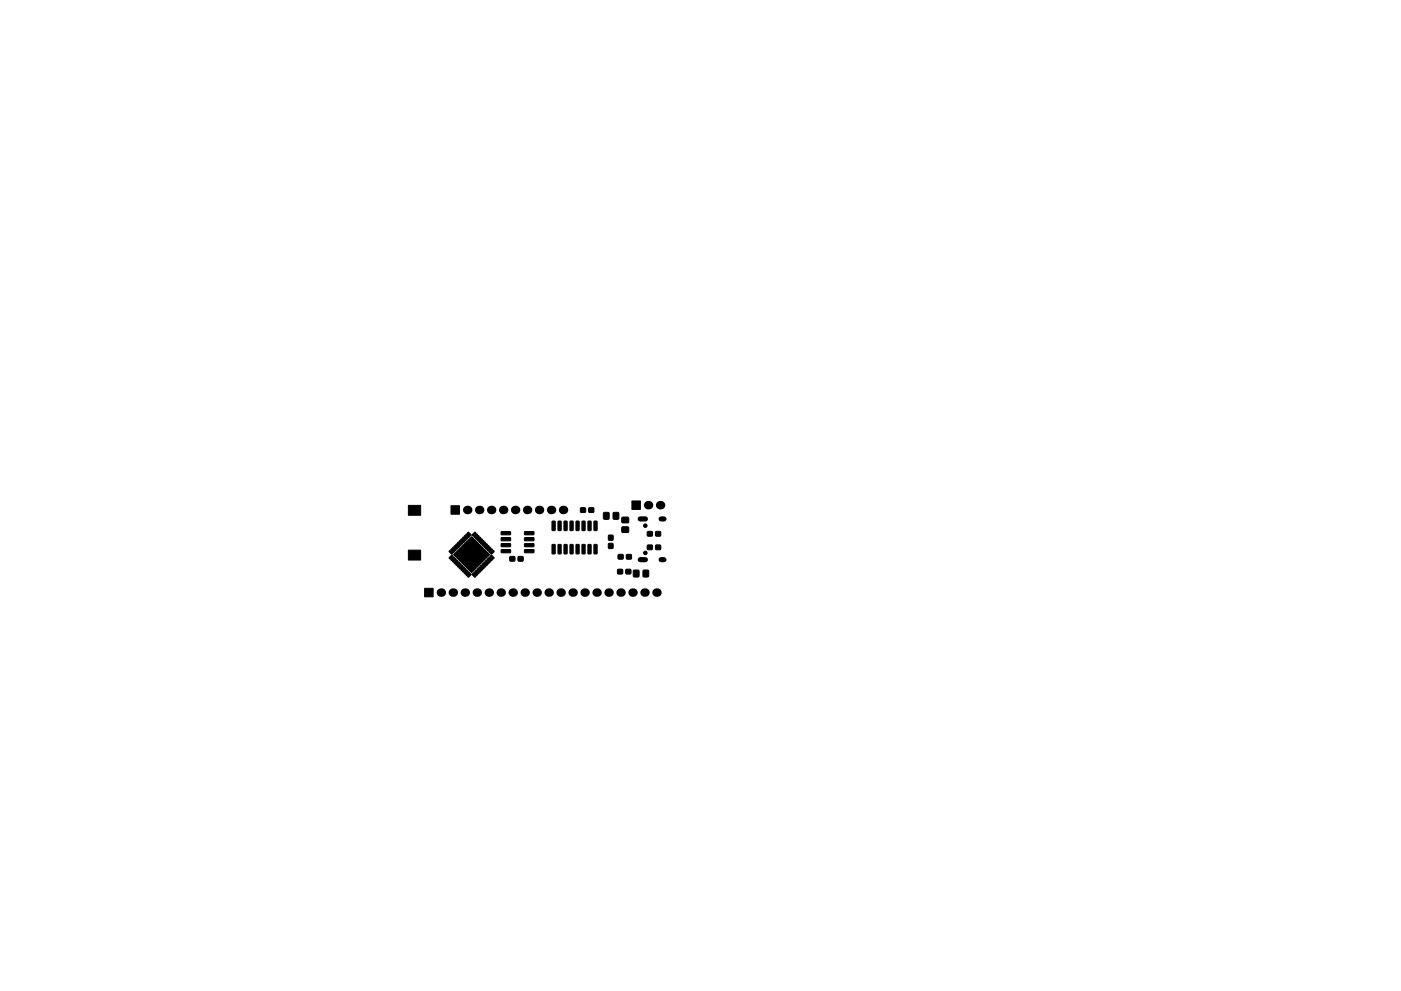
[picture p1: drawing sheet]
<svg xmlns="http://www.w3.org/2000/svg" width="297mm" height="210mm" viewBox="0 0 297 210" stroke-linecap="round" stroke-linejoin="round" font-family="sans-serif">
<g fill="#000">
<circle cx="99.1" cy="108.2" r=".9"/>
<circle cx="101.6" cy="108.2" r=".9"/>
<circle cx="104.1" cy="108.2" r=".9"/>
<circle cx="106.7" cy="108.2" r=".9"/>
<circle cx="109.2" cy="108.2" r=".9"/>
<circle cx="111.8" cy="108.2" r=".9"/>
<circle cx="114.3" cy="108.2" r=".9"/>
<circle cx="116.8" cy="108.2" r=".9"/>
<circle cx="119.4" cy="108.2" r=".9"/>
<circle cx="137.4" cy="107.2" r=".9"/>
<circle cx="140" cy="107.2" r=".9"/>
<circle cx="93.5" cy="125.7" r=".9"/>
<circle cx="96" cy="125.7" r=".9"/>
<circle cx="98.6" cy="125.7" r=".9"/>
<circle cx="101.1" cy="125.7" r=".9"/>
<circle cx="103.6" cy="125.7" r=".9"/>
<circle cx="106.2" cy="125.7" r=".9"/>
<circle cx="108.7" cy="125.7" r=".9"/>
<circle cx="111.3" cy="125.7" r=".9"/>
<circle cx="113.8" cy="125.7" r=".9"/>
<circle cx="116.3" cy="125.7" r=".9"/>
<circle cx="118.9" cy="125.7" r=".9"/>
<circle cx="121.4" cy="125.7" r=".9"/>
<circle cx="124" cy="125.7" r=".9"/>
<circle cx="126.5" cy="125.7" r=".9"/>
<circle cx="129" cy="125.7" r=".9"/>
<circle cx="131.6" cy="125.7" r=".9"/>
<circle cx="134.1" cy="125.7" r=".9"/>
<circle cx="136.7" cy="125.7" r=".9"/>
<circle cx="139.2" cy="125.7" r=".9"/>
</g>
<g fill="#000" stroke="#000" stroke-width=".21">
<path d="M86.6 107.2h2.6v2.1h-2.6zM86.6 116.7h2.6v2.1h-2.6zM95.4 116.8l.6 .5-.1 .3-.7-.6zM95.7 116.5l.7 .5-.2 .2-.6-.5zM95.2 118.3l.6-.5 .2 .2-.6 .6zM96.1 116.1l.6 .5-.1 .3-.7-.6zM95.6 118.7l.5-.6 .3 .2-.6 .6zM96.3 115.9l.2-.2 .6 .7-.3 .1zM95.9 119l.6-.5 .2 .2-.5 .6zM96.8 115.4l.6 .5-.1 .3-.7-.6zM96.3 119.4l.5-.6 .3 .2-.6 .6zM97.1 115l.7 .6-.2 .2-.6-.5z"/>
<path d="M97.2 119.2l.2 .2-.6 .6-.2-.2zM95.6 107.3h1.8v1.8h-1.8zM97.4 114.8l.2-.1 .5 .6-.2 .2zM97 120.1l.5-.5 .3 .1-.6 .6zM97.7 114.5l.2-.2 .6 .7-.3 .1zM97.9 119.9l.2 .2-.6 .6-.2-.2zM98.1 114.1l.2-.1 .5 .6-.2 .2zM98.4 113.8l.2-.2 .6 .7-.3 .1zM98.8 113.4l.2-.1 .5 .6-.2 .1zM99.1 113l.3-.1 .5 .6-.3 .2zM100.1 113.4l.5-.5 .3 .2-.6 .6zM100.5 113.8l.5-.5 .2 .1-.5 .7z"/>
<path d="M101.3 113.6l.3 .3-.6 .5-.2-.2zM101.7 114l.2 .2-.6 .6-.2-.3zM102 119.9l.6 .5-.1 .3-.6-.5zM101.5 114.8l.6-.5 .2 .2-.6 .6zM102.2 119.7l.3-.1 .5 .6-.2 .1zM101.9 115.2l.5-.5 .3 .1-.6 .7zM102.6 119.3l.2-.1 .6 .6-.3 .2zM102.2 115.6l.6-.6 .2 .2-.5 .6zM102.9 119l.3-.2 .5 .7-.2 .1zM103.1 115.4l.3 .2-.7 .6-.1-.3zM103.3 118.6l.2-.1 .6 .6-.3 .2zM102.9 116.3l.6-.6 .2 .2-.5 .6z"/>
<path d="M103.8 118.2l.6 .5-.1 .2-.7-.5zM103.3 116.6l.5-.5 .3 .2-.6 .6zM104 117.9l.2-.1 .6 .6-.3 .2zM104.2 116.5l.2 .2-.6 .5-.2-.2zM104.5 116.8l.3 .2-.7 .6-.1-.2zM106.3 116.6h1.9l.1 .6-.2 .1h-1.7zM106.3 115.4l1.9-.1 .1 .6-.2 .1h-1.7zM106.3 114.1h1.9l.1 .5-.2 .1h-1.7zM106.3 112.8h1.9l.1 .6-.2 .1h-1.7zM108.1 118.1h1v.9h-1zM109.9 118.1h1v.9h-1zM111.2 112.8h1.9l.1 .6-.1 .1h-1.8z"/>
<path d="M111.2 114.1h1.9l.1 .5-.1 .1h-1.8zM111.2 115.4l1.9-.1 .1 .6-.1 .1h-1.8zM111.2 116.6h1.9l.1 .6-.1 .1h-1.8zM117.1 115.5l.6 .1v1.8l-.1 .1-.6-.1zM117.1 110.6l.6 .1v1.7l-.1 .2-.6-.1zM118.3 115.5l.7 .1v1.8l-.1 .1-.6-.1zM118.3 110.6l.7 .1v1.7l-.1 .2-.6-.1zM119.6 115.5l.7 .1v1.8l-.2 .1-.5-.1zM119.6 110.6l.7 .1v1.7l-.2 .2-.5-.1zM120.9 115.5l.6 .1v1.8l-.1 .1-.6-.1zM120.9 110.6l.6 .1v1.7l-.1 .2-.6-.1zM122.2 115.5l.6 .1v1.8l-.1 .1-.6-.1z"/>
<path d="M122.2 110.6l.6 .1v1.7l-.1 .2-.6-.1zM123.4 115.5l.7 .1v1.8l-.2 .1-.5-.1zM123.4 110.6l.7 .1v1.7l-.2 .2-.5-.1zM123.1 107.8h1v.9h-1zM124.7 115.5l.6 .1v1.8l-.1 .1-.5-.1zM124.7 110.6l.6 .1v1.7l-.1 .2-.5-.1zM124.9 107.8h.9l.1 .9h-1zM126 115.5l.6 .1v1.8l-.1 .1-.6-.1zM126 110.6l.6 .1v1.7l-.1 .2-.6-.1zM128 108.8h1.1v1.3h-1.1zM129 113.6h1l-.1 1h-.9zM129 115.3l1 .1-.1 .9h-.9z"/>
<path d="M130 108.8h1.2l-.1 1.3h-1.1zM131.1 117.7h1v.9h-1zM131.9 109.8h1.3l.1 1-1.4 .1zM131.9 111.8h1.3l.1 1.1h-1.4zM132.8 117.7h1l.1 .9h-1zM134 106.3h1.8v1.8h-1.8zM137.3 115.7h1v.9h-1zM137.3 112.8h1v.9h-1zM139 115.7h1v.9h-.9zM139 112.8h1v.9h-.9zM90 124.8h1.8v1.8h-1.8zM98.2 120.3l.3 .2-.6 .6-.2-.3z"/>
<path d="M98.6 120.6l.2 .3-.6 .5-.2-.2zM98.9 121l.3 .2-.6 .6-.2-.3zM99.3 121.3l.2 .3-.6 .5-.2-.2zM99.6 121.7l.3 .2-.6 .6-.2-.3zM96.2 117.7l3.8-3.8 3.8 3.8-3.8 3.8zM100.2 121.7l.7 .5-.2 .3-.6-.6zM100.5 121.5l.2-.2 .5 .7-.2 .1zM100.9 121l.7 .5-.2 .3-.6-.6zM101.3 120.6l.6 .6-.1 .2-.6-.5zM101.6 120.3l.7 .5-.2 .2-.6-.5zM131 120.8h1v.9h-1zM132.7 120.8h1v.9h-1z"/>
<path d="M134.3 121h1.1v1.4l-1.1-.1zM136.4 121h1.1v1.4l-1.1-.1z"/>
<circle cx="136.8" cy="111.5" r=".37"/>
<circle cx="136.8" cy="117.3" r=".37"/>
</g>
<path d="M135.7 118.7h1.1M135.7 110.1h1.1M140.2 118.7h.6M140.2 110.1h.6" fill="none" stroke="#000" stroke-width="1.1"/>
</svg>
